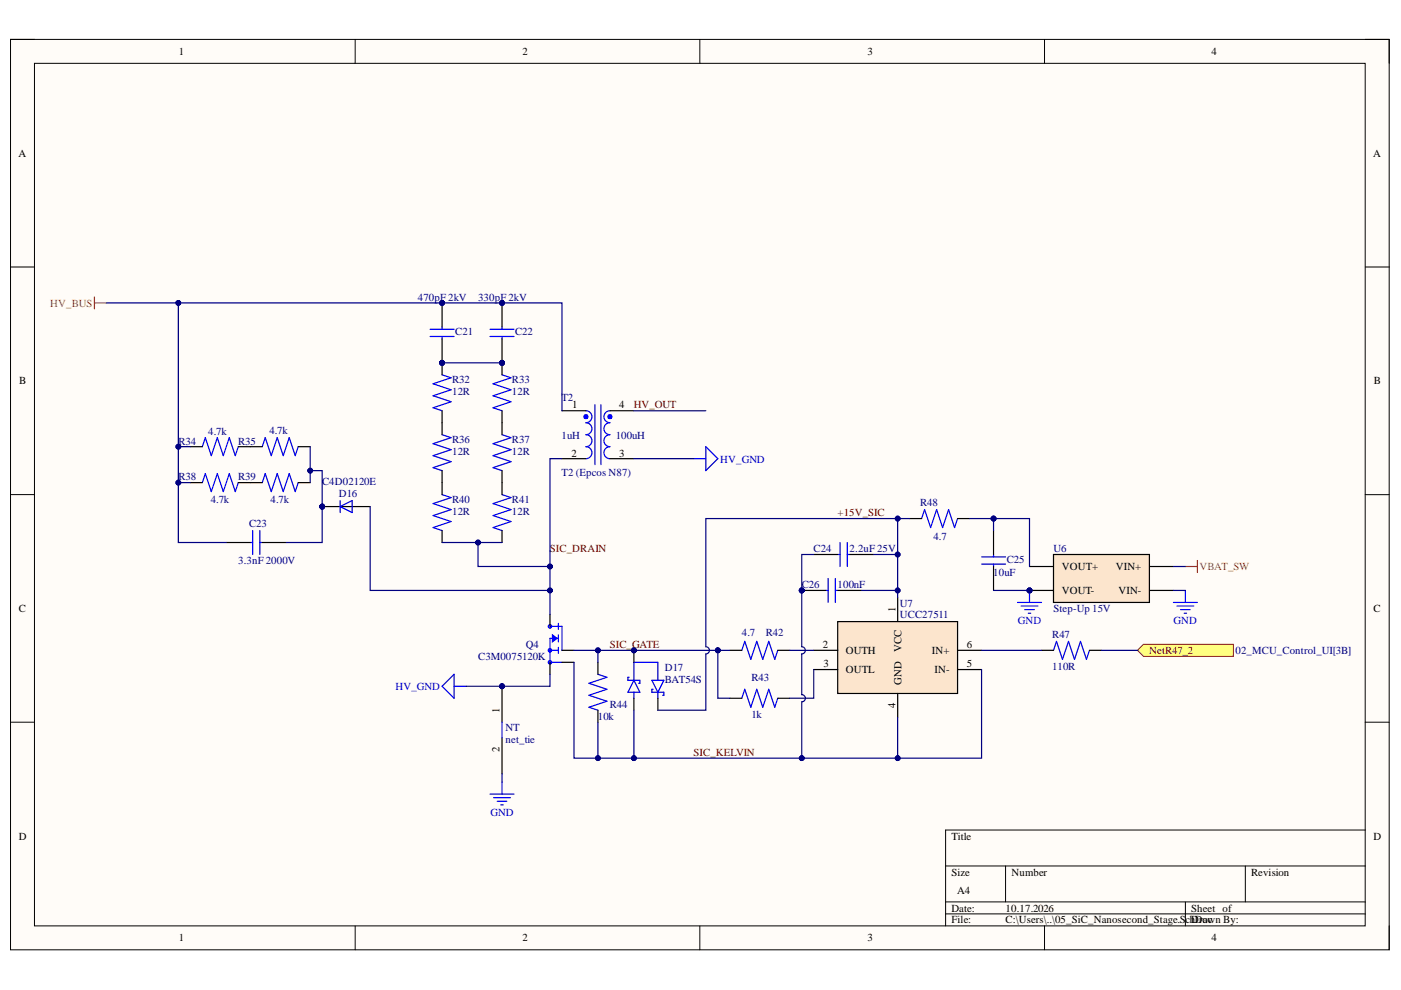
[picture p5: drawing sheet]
<svg xmlns="http://www.w3.org/2000/svg" width="297mm" height="210mm" viewBox="0 0 297 210" stroke-linecap="round" stroke-linejoin="round" font-family="sans-serif">
<defs><g id="words">
<g font-size="2.3">
<text x="37.9" y="11.7">1</text>
<text x="110.7" y="11.7">2</text>
<text x="183.9" y="11.7">3</text>
<text x="256.9" y="11.7">4</text>
<text x="3.9" y="33.3">A</text>
<text x="291.1" y="33.3">A</text>
<text x="4.1" y="81.5">B</text>
<text x="291.3" y="81.5">B</text>
<text x="121.3" y="86.6">1</text>
<text x="131.3" y="86.6">4</text>
<text x="121.2" y="96.8">2</text>
<text x="131.3" y="96.8">3</text>
<text x="225.1" y="120.9">VOUT+</text>
<text x="225.1" y="126">VOUT-</text>
<text x="236.6" y="120.9">VIN+</text>
<text x="237.2" y="126">VIN-</text>
<text x="4" y="129.8">C</text>
<text x="189.9" y="129.8" transform="rotate(-90 189.9 129.8)">1</text>
<text x="291.2" y="129.8">C</text>
<text x="174.5" y="137.4">2</text>
<text x="205" y="137.4">6</text>
<text x="174.6" y="141.4">3</text>
<text x="179.4" y="138.7">OUTH</text>
<text x="179.4" y="142.7">OUTL</text>
<text x="191.1" y="138.2" transform="rotate(-90 191.1 138.2)">VCC</text>
<text x="197.6" y="138.7">IN+</text>
<text x="198.1" y="142.7">IN-</text>
<text x="205" y="141.4">5</text>
<text x="191.1" y="145.2" transform="rotate(-90 191.1 145.2)">GND</text>
<text x="105.9" y="151.1" transform="rotate(-90 105.9 151.1)">1</text>
<text x="189.9" y="150.1" transform="rotate(-90 189.9 150.1)">4</text>
<text x="105.9" y="159.5" transform="rotate(-90 105.9 159.5)">2</text>
<text x="4" y="178">D</text>
<text x="201.7" y="178">Title</text>
<text x="291.2" y="178">D</text>
<text x="201.7" y="185.7">Size</text>
<text x="214.5" y="185.7">Number</text>
<text x="265.2" y="185.7">Revision</text>
<text x="203" y="189.5">A4</text>
<text x="201.7" y="193.3">Date:</text>
<text x="201.7" y="195.8">File:</text>
<text x="213.2" y="193.3">10.17.2026</text>
<text x="213.2" y="195.8">C:\Users\..\05_SiC_Nanosecond_Stage.S</text>
<text x="251.3" y="195.8">chDDrawn By:</text>
<text x="252.6" y="193.3">Sheet of</text>
<text x="255" y="195.8">oc</text>
<text x="37.9" y="199.6">1</text>
<text x="110.7" y="199.6">2</text>
<text x="183.9" y="199.6">3</text>
<text x="256.9" y="199.6">4</text>
</g>
<g font-size="2.3" fill="#cc4125">
<text x="10.7" y="65">HV_BUS</text>
<text x="254.3" y="120.9">VBAT_SW</text>
</g>
<g font-size="2.3" fill="#000080">
<text x="88.6" y="63.7">470pF 2kV</text>
<text x="101.4" y="63.7">330pF 2kV</text>
<text x="96.5" y="71.1">C21</text>
<text x="109.2" y="71.1">C22</text>
<text x="95.9" y="81.2">R32</text>
<text x="95.9" y="83.8">12R</text>
<text x="108.6" y="81.2">R33</text>
<text x="108.6" y="83.8">12R</text>
<text x="119" y="85">T2</text>
<text x="37.8" y="94.3">R34</text>
<text x="44.2" y="92.2">4.7k</text>
<text x="50.5" y="94.3">R35</text>
<text x="57.1" y="92">4.7k</text>
<text x="95.9" y="94">R36</text>
<text x="108.6" y="94">R37</text>
<text x="119" y="93">1uH</text>
<text x="130.5" y="93">100uH</text>
<text x="37.8" y="101.9">R38</text>
<text x="50.5" y="101.9">R39</text>
<text x="95.9" y="96.5">12R</text>
<text x="108.6" y="96.5">12R</text>
<text x="119" y="100.9">T2 (Epcos N87)</text>
<text x="44.7" y="106.7">4.7k</text>
<text x="57.4" y="106.7">4.7k</text>
<text x="68.3" y="102.9">C4D02120E</text>
<text x="71.8" y="105.4">D16</text>
<text x="95.9" y="106.7">R40</text>
<text x="108.6" y="106.7">R41</text>
<text x="195.1" y="107.3">R48</text>
<text x="52.8" y="111.8">C23</text>
<text x="95.9" y="109.2">12R</text>
<text x="108.6" y="109.2">12R</text>
<text x="50.5" y="119.6">3.3nF 2000V</text>
<text x="172.5" y="117.1">C24</text>
<text x="180.1" y="117.1">2.2uF 25V</text>
<text x="197.9" y="114.6">4.7</text>
<text x="213.5" y="119.4">C25</text>
<text x="223.4" y="117.1">U6</text>
<text x="170" y="124.7">C26</text>
<text x="177.6" y="124.7">100nF</text>
<text x="210.6" y="122.2">10uF</text>
<text x="190.8" y="128.8">U7</text>
<text x="190.8" y="131">UCC27511</text>
<text x="223.4" y="129.8">Step-Up 15V</text>
<text x="111.5" y="137.4">Q4</text>
<text x="157.3" y="134.8">4.7</text>
<text x="162.4" y="134.8">R42</text>
<text x="223.1" y="135.3">R47</text>
<text x="101.4" y="139.9">C3M0075120K</text>
<text x="141" y="142.2">D17</text>
<text x="223.1" y="142.1">110R</text>
<text x="261.9" y="138.7">02_MCU_Control_UI[3B]</text>
<text x="141" y="144.7">BAT54S</text>
<text x="159.3" y="144.5">R43</text>
<text x="107.2" y="155">NT</text>
<text x="126.7" y="152.7">10k</text>
<text x="129.3" y="150.1">R44</text>
<text x="159.3" y="152.2">1k</text>
<text x="107.2" y="157.5">net_tie</text>
</g>
<g font-size="2.3" fill="#800000">
<text x="134.4" y="86.6">HV_OUT</text>
<text x="177.6" y="109.5">+15V_SIC</text>
<text x="116.6" y="117.1">SIC_DRAIN</text>
<text x="129.3" y="137.4">SIC_GATE</text>
<text x="243.7" y="138.7">NetR47_2</text>
<text x="147" y="160.3">SIC_KELVIN</text>
</g>
<g font-size="2.3" fill="#00f">
<text x="152.7" y="98.1">HV_GND</text>
<text x="215.8" y="132.3">GND</text>
<text x="248.8" y="132.3">GND</text>
<text x="83.8" y="146.3">HV_GND</text>
<text x="104" y="173">GND</text>
</g>
</g></defs>
<path d="M2.2 8.4h292.3v193h-292.3z" fill-rule="evenodd" fill="#fffcf8"/>
<path d="M2.2 8.4h292.3v193h-292.3z" fill="none" stroke="#000" stroke-width=".21"/>
<path d="M7.3 13.4h282.1v182.9h-282.1z" fill-rule="evenodd" fill="#fffcf8"/>
<g fill="none" stroke="#000" stroke-width=".21">
<path d="M2.2 8.3h5.1M7.3 13.4h282.1v182.9h-282.1zM75.3 8.3v5.1M148.4 8.3v5.1M221.5 8.4v5M289.4 8.4h5.1v5M2.2 56.6h5.1M289.4 56.6h5.1M2.2 104.9h5.1M289.4 104.9h5.1M2.2 153.1h5.1M289.4 153.1h5.1"/>
<path d="M289.4 176h-88.9v20.3M75.3 196.3v5.1M148.4 196.3v5.1M200.5 183.6h88.9M200.5 191.2h88.9M200.5 193.8h88.9M213.2 183.6v7.6M221.5 196.3v5.1M251.3 191.2v5.1M264 183.6v7.6M294.5 196.3v5.1"/>
</g>
<path d="M20 63v2.5M20 64.2h2.6" fill="none" stroke="#cc4125" stroke-width=".25"/>
<path d="M124.2 87.1a1.27 1.27 0 0 1 1.3 1.3 1.27 1.27 0 0 1-1.3 1.2 1.27 1.27 0 0 1 1.3 1.3 1.27 1.27 0 0 1-1.3 1.3 1.27 1.27 0 0 1 1.3 1.2 1.27 1.27 0 0 1-1.3 1.3 1.27 1.27 0 0 1 1.3 1.3 1.27 1.27 0 0 1-1.3 1.2M126.1 85.8v12.7M127.4 85.8v12.7M129.3 87.1a1.27 1.27 0 0 0-1.3 1.3 1.27 1.27 0 0 0 1.3 1.2 1.27 1.27 0 0 0-1.3 1.3 1.27 1.27 0 0 0 1.3 1.3 1.27 1.27 0 0 0-1.3 1.2 1.27 1.27 0 0 0 1.3 1.3 1.27 1.27 0 0 0-1.3 1.3 1.27 1.27 0 0 0 1.3 1.2" fill="none" stroke="#00f" stroke-width=".25"/>
<g fill="none" stroke="#00f" stroke-width=".76">
<circle cx="124.2" cy="88.4" r=".13"/>
<circle cx="129.3" cy="88.4" r=".13"/>
</g>
<path d="M119.1 87.1h5.1M119.1 97.2h5.1M129.3 87.1h5.1M129.3 97.2h5.1" fill="none" stroke="#000" stroke-width=".25"/>
<circle cx="106.4" cy="76.9" r=".51" fill="#000080"/>
<circle cx="106.4" cy="76.9" r=".51" fill="none" stroke="#000080" stroke-width=".21"/>
<circle cx="106.4" cy="64.2" r=".51" fill="#000080"/>
<circle cx="106.4" cy="64.2" r=".51" fill="none" stroke="#000080" stroke-width=".21"/>
<path d="M103.9 71.3h5.1M103.9 69.8h5.1M106.4 69.3v.5M106.4 71.3v.5" fill="none" stroke="#00f" stroke-width=".25"/>
<path d="M106.4 71.8v5.1" fill="none" stroke="#000" stroke-width=".25"/>
<circle cx="106.4" cy="76.9" r=".51" fill="#000080"/>
<circle cx="106.4" cy="76.9" r=".51" fill="none" stroke="#000080" stroke-width=".21"/>
<path d="M106.4 64.2v5.1" fill="none" stroke="#000" stroke-width=".25"/>
<circle cx="106.4" cy="64.2" r=".51" fill="#000080"/>
<circle cx="106.4" cy="64.2" r=".51" fill="none" stroke="#000080" stroke-width=".21"/>
<circle cx="93.7" cy="76.9" r=".51" fill="#000080"/>
<circle cx="93.7" cy="76.9" r=".51" fill="none" stroke="#000080" stroke-width=".21"/>
<circle cx="93.7" cy="64.2" r=".51" fill="#000080"/>
<circle cx="93.7" cy="64.2" r=".51" fill="none" stroke="#000080" stroke-width=".21"/>
<path d="M91.2 71.3h5.1M91.2 69.8h5.1M93.7 69.3v.5M93.7 71.3v.5" fill="none" stroke="#00f" stroke-width=".25"/>
<path d="M93.7 71.8v5.1" fill="none" stroke="#000" stroke-width=".25"/>
<circle cx="93.7" cy="76.9" r=".51" fill="#000080"/>
<circle cx="93.7" cy="76.9" r=".51" fill="none" stroke="#000080" stroke-width=".21"/>
<path d="M93.7 64.2v5.1" fill="none" stroke="#000" stroke-width=".25"/>
<circle cx="93.7" cy="64.2" r=".51" fill="#000080"/>
<circle cx="93.7" cy="64.2" r=".51" fill="none" stroke="#000080" stroke-width=".21"/>
<circle cx="93.7" cy="76.9" r=".51" fill="#000080"/>
<circle cx="93.7" cy="76.9" r=".51" fill="none" stroke="#000080" stroke-width=".21"/>
<path d="M93.7 79.5l1.9 .6-3.8 1.3 3.8 1.2-3.8 1.3 3.8 1.3-3.8 1.3 1.9 .6" fill="none" stroke="#00f" stroke-width=".25"/>
<path d="M93.7 76.9v2.6M93.7 87.1v2.5" fill="none" stroke="#000" stroke-width=".25"/>
<circle cx="93.7" cy="76.9" r=".51" fill="#000080"/>
<circle cx="93.7" cy="76.9" r=".51" fill="none" stroke="#000080" stroke-width=".21"/>
<circle cx="106.4" cy="76.9" r=".51" fill="#000080"/>
<circle cx="106.4" cy="76.9" r=".51" fill="none" stroke="#000080" stroke-width=".21"/>
<path d="M106.4 79.5l1.9 .6-3.8 1.3 3.8 1.2-3.8 1.3 3.8 1.3-3.8 1.3 1.9 .6" fill="none" stroke="#00f" stroke-width=".25"/>
<path d="M106.4 76.9v2.6M106.4 87.1v2.5" fill="none" stroke="#000" stroke-width=".25"/>
<circle cx="106.4" cy="76.9" r=".51" fill="#000080"/>
<circle cx="106.4" cy="76.9" r=".51" fill="none" stroke="#000080" stroke-width=".21"/>
<path d="M93.7 92.2l1.9 .6-3.8 1.3 3.8 1.2-3.8 1.3 3.8 1.3-3.8 1.3 1.9 .6M106.4 92.2l1.9 .6-3.8 1.3 3.8 1.2-3.8 1.3 3.8 1.3-3.8 1.3 1.9 .6M93.7 104.9l1.9 .6-3.8 1.3 3.8 1.2-3.8 1.3 3.8 1.3-3.8 1.3 1.9 .6M106.4 104.9l1.9 .6-3.8 1.3 3.8 1.2-3.8 1.3 3.8 1.3-3.8 1.3 1.9 .6M116.6 132.8h2.5v5.1M116.6 137.9h1.8M118.4 132.2v1.2M118.4 134.6v1.5M118.4 137.3v1.2M118.4 135.3h-1.8v5.1h2.5" fill="none" stroke="#00f" stroke-width=".25"/>
<path d="M93.7 89.6v2.6M93.7 99.8v5.1M106.4 89.6v2.6M106.4 99.8v5.1M93.7 112.5v2.5M106.4 112.5v2.5" fill="none" stroke="#000" stroke-width=".25"/>
<path d="M117.1 134.6l1 .7-1 .8z" fill="#00f"/>
<g fill="none" stroke="#00f" stroke-width=".21">
<path d="M117.1 134.6l1 .7-1 .8z"/>
<circle cx="116.6" cy="137.9" r=".36"/>
<circle cx="116.6" cy="132.8" r=".36"/>
<circle cx="116.6" cy="140.4" r=".36"/>
</g>
<path d="M116.6 130.3v2.5M119.1 137.9h2.6M116.6 140.4v2.6M119.1 140.4h2.6" fill="none" stroke="#000" stroke-width=".25"/>
<circle cx="68.3" cy="107.4" r=".51" fill="#000080"/>
<circle cx="68.3" cy="107.4" r=".51" fill="none" stroke="#000080" stroke-width=".21"/>
<path d="M68.3 107.4h10.2" fill="none" stroke="#000" stroke-width=".25"/>
<circle cx="68.3" cy="107.4" r=".51" fill="#000080"/>
<circle cx="68.3" cy="107.4" r=".51" fill="none" stroke="#000080" stroke-width=".21"/>
<g fill="none" stroke="#00f" stroke-width=".25">
<path d="M42.9 94.7l.6-1.9 1.3 3.8 1.3-3.8 1.2 3.8 1.3-3.8 1.3 3.8 .6-1.9M55.6 94.7l.6-1.9 1.3 3.8 1.3-3.8 1.2 3.8 1.3-3.8 1.3 3.8 .6-1.9M42.9 102.3l.6-1.9 1.3 3.8 1.3-3.8 1.2 3.8 1.3-3.8 1.3 3.8 .6-1.9M53.1 115h.5M53.6 112.5v5.1M55.1 112.5v5.1M55.1 115h.5M55.6 102.3l.6-1.9 1.3 3.8 1.3-3.8 1.2 3.8 1.3-3.8 1.3 3.8 .6-1.9M72.1 107.4l2.6-1.3v2.6zM72.1 106.1v2.6M157.3 137.9l.6-1.9 1.3 3.8 1.3-3.8 1.2 3.8 1.3-3.8 1.3 3.8 .6-1.9M93.7 145.5l2.6-2.5v5z"/>
<path d="M96.3 145.5h2.5M126.8 143l1.9 .6-3.8 1.3 3.8 1.2-3.8 1.3 3.8 1.3-3.8 1.3 1.9 .6M157.3 148l.6-1.9 1.3 3.9 1.3-3.9 1.2 3.9 1.3-3.9 1.3 3.9 .6-2"/>
</g>
<g fill="none" stroke="#000" stroke-width=".25">
<path d="M40.4 94.7h2.5M50.5 94.7h5.1M63.2 94.7h2.6M40.4 102.3h2.5M48 115h5.1M50.5 102.3h5.1M55.6 115h5.1M63.2 102.3h2.6M154.7 137.9h2.6M164.9 137.9h2.5M126.8 140.4v2.6M126.8 150.6v2.5"/>
<path d="M154.7 148h2.6M164.9 148h2.5"/>
</g>
<circle cx="218.3" cy="125.2" r=".51" fill="#000080"/>
<circle cx="218.3" cy="125.2" r=".51" fill="none" stroke="#000080" stroke-width=".21"/>
<path d="M223.4 117.6h20.3v10.1h-20.3z" fill-rule="evenodd" fill="#fce5cd"/>
<path d="M223.4 117.6h20.3v10.1h-20.3zM218.3 120.1h5.1M218.3 125.2h5.1M243.7 120.1h5.1M243.7 125.2h5.1" fill="none" stroke="#000" stroke-width=".25"/>
<circle cx="218.3" cy="125.2" r=".51" fill="#000080"/>
<circle cx="218.3" cy="125.2" r=".51" fill="none" stroke="#000080" stroke-width=".21"/>
<circle cx="134.4" cy="137.9" r=".51" fill="#000080"/>
<circle cx="134.4" cy="137.9" r=".51" fill="none" stroke="#000080" stroke-width=".21"/>
<path d="M133.4 143.6h-.3v.6h2.6v.7h-.3M134.4 144.2l1.3 2.6h-2.6zM134.4 144.2v-3.8h5.1v3.8M134.4 146.8v1.2M138.2 144.2h2.6l-1.3 2.6zM138.5 146.1h-.3v.7h2.6v.6h-.3M139.5 146.8v1.2" fill="none" stroke="#00f" stroke-width=".25"/>
<path d="M134.4 137.9v2.5M134.4 148v2.6M139.5 148v2.6" fill="none" stroke="#000" stroke-width=".25"/>
<circle cx="134.4" cy="137.9" r=".51" fill="#000080"/>
<circle cx="134.4" cy="137.9" r=".51" fill="none" stroke="#000080" stroke-width=".21"/>
<path d="M208.1 119.6h5.1M208.1 118.1h5.1M210.6 117.6v.5M210.6 119.6v.5M248.8 127.7h5.1M249.5 128.5h3.6M250.3 129.3h2M251.1 130h.5M251.3 125.2v2.5" fill="none" stroke="#00f" stroke-width=".25"/>
<path d="M210.6 112.5v5.1M210.6 120.1v5.1" fill="none" stroke="#000" stroke-width=".25"/>
<path d="M253.9 118.8v2.6M251.3 120.1h2.6" fill="none" stroke="#cc4125" stroke-width=".25"/>
<path d="M241.2 137.9l1.2-1.3h19.1v2.6h-19.1z" fill-rule="evenodd" fill="#ffff80"/>
<path d="M241.2 137.9l1.2-1.3h19.1v2.6h-19.1z" fill="none" stroke="#800000" stroke-width=".21"/>
<circle cx="170" cy="125.2" r=".51" fill="#000080"/>
<circle cx="170" cy="125.2" r=".51" fill="none" stroke="#000080" stroke-width=".21"/>
<path d="M175.1 125.2h.5M175.6 122.7v5M177.1 122.7v5M177.1 125.2h.5" fill="none" stroke="#00f" stroke-width=".25"/>
<path d="M170 125.2h5.1M177.6 125.2h5.1" fill="none" stroke="#000" stroke-width=".25"/>
<circle cx="170" cy="125.2" r=".51" fill="#000080"/>
<circle cx="170" cy="125.2" r=".51" fill="none" stroke="#000080" stroke-width=".21"/>
<circle cx="106.4" cy="145.5" r=".51" fill="#000080"/>
<circle cx="106.4" cy="145.5" r=".51" fill="none" stroke="#000080" stroke-width=".21"/>
<path d="M106.4 145.5v7.6" fill="none" stroke="#000" stroke-width=".25"/>
<circle cx="106.4" cy="145.5" r=".51" fill="#000080"/>
<circle cx="106.4" cy="145.5" r=".51" fill="none" stroke="#000080" stroke-width=".21"/>
<path d="M106.4 156.4v7.6" fill="none" stroke="#000" stroke-width=".25"/>
<path d="M215.7 127.7h5.1M216.5 128.5h3.6M217.3 129.3h2M218 130h.5M218.3 125.2v2.5M106.4 153.1v3.3M103.9 168.4h5.1M104.7 169.1h3.5M105.4 169.9h2.1M106.2 170.7h.5M106.4 165.8v2.6" fill="none" stroke="#00f" stroke-width=".25"/>
<circle cx="218.3" cy="125.2" r=".51" fill="#000080"/>
<circle cx="218.3" cy="125.2" r=".51" fill="none" stroke="#000080" stroke-width=".21"/>
<path d="M147.1 97.2h2.5M149.6 94.7l2.6 2.5-2.6 2.6zM177.6 117.6h.5M178.1 115v5.1M179.6 115v5.1M179.6 117.6h.5M223.4 137.9l.6-1.9 1.3 3.8 1.2-3.8 1.3 3.8 1.3-3.8 1.3 3.8 .6-1.9" fill="none" stroke="#00f" stroke-width=".25"/>
<path d="M172.5 117.6h5.1M180.1 117.6h5.1M220.8 137.9h2.6M231 137.9h2.5" fill="none" stroke="#000" stroke-width=".25"/>
<path d="M177.6 131.8h25.4v15.2h-25.4z" fill-rule="evenodd" fill="#fce5cd"/>
<path d="M192.9 109.9h2.5M203 109.9h2.6M172.5 137.9h5.1M177.6 131.8h25.4v15.2h-25.4zM190.3 126.7v5.1M203 137.9h5.1M172.5 142h5.1M190.3 147v5.1M203 142h5.1" fill="none" stroke="#000" stroke-width=".25"/>
<path d="M195.4 109.9l.6-1.9 1.3 3.9 1.3-3.9 1.3 3.9 1.2-3.9 1.3 3.9 .6-2" fill="none" stroke="#00f" stroke-width=".25"/>
<path d="M93.7 76.9h12.7" fill="none" stroke="#000080" stroke-width=".25"/>
<circle cx="93.7" cy="76.9" r=".51" fill="#000080"/>
<circle cx="93.7" cy="76.9" r=".51" fill="none" stroke="#000080" stroke-width=".21"/>
<circle cx="106.4" cy="76.9" r=".51" fill="#000080"/>
<circle cx="106.4" cy="76.9" r=".51" fill="none" stroke="#000080" stroke-width=".21"/>
<path d="M22.6 64.2h96.5v22.9" fill="none" stroke="#000080" stroke-width=".25"/>
<circle cx="37.8" cy="64.2" r=".51" fill="#000080"/>
<circle cx="37.8" cy="64.2" r=".51" fill="none" stroke="#000080" stroke-width=".21"/>
<circle cx="93.7" cy="64.2" r=".51" fill="#000080"/>
<circle cx="93.7" cy="64.2" r=".51" fill="none" stroke="#000080" stroke-width=".21"/>
<circle cx="106.4" cy="64.2" r=".51" fill="#000080"/>
<circle cx="106.4" cy="64.2" r=".51" fill="none" stroke="#000080" stroke-width=".21"/>
<path d="M93.7 115h12.7" fill="none" stroke="#000080" stroke-width=".25"/>
<circle cx="101.4" cy="115" r=".51" fill="#000080"/>
<circle cx="101.4" cy="115" r=".51" fill="none" stroke="#000080" stroke-width=".21"/>
<path d="M119.1 97.2h-2.5v33.1" fill="none" stroke="#000080" stroke-width=".25"/>
<circle cx="116.6" cy="120.1" r=".51" fill="#000080"/>
<circle cx="116.6" cy="120.1" r=".51" fill="none" stroke="#000080" stroke-width=".21"/>
<circle cx="116.6" cy="125.2" r=".51" fill="#000080"/>
<circle cx="116.6" cy="125.2" r=".51" fill="none" stroke="#000080" stroke-width=".21"/>
<path d="M101.4 115v5.1h15.2" fill="none" stroke="#000080" stroke-width=".25"/>
<circle cx="116.6" cy="120.1" r=".51" fill="#000080"/>
<circle cx="116.6" cy="120.1" r=".51" fill="none" stroke="#000080" stroke-width=".21"/>
<circle cx="101.4" cy="115" r=".51" fill="#000080"/>
<circle cx="101.4" cy="115" r=".51" fill="none" stroke="#000080" stroke-width=".21"/>
<path d="M78.5 107.4v17.8h38.1" fill="none" stroke="#000080" stroke-width=".25"/>
<circle cx="116.6" cy="125.2" r=".51" fill="#000080"/>
<circle cx="116.6" cy="125.2" r=".51" fill="none" stroke="#000080" stroke-width=".21"/>
<path d="M68.3 107.4v7.6h-7.6" fill="none" stroke="#000080" stroke-width=".25"/>
<circle cx="68.3" cy="107.4" r=".51" fill="#000080"/>
<circle cx="68.3" cy="107.4" r=".51" fill="none" stroke="#000080" stroke-width=".21"/>
<path d="M65.8 94.7v7.6" fill="none" stroke="#000080" stroke-width=".25"/>
<circle cx="65.8" cy="99.8" r=".51" fill="#000080"/>
<circle cx="65.8" cy="99.8" r=".51" fill="none" stroke="#000080" stroke-width=".21"/>
<path d="M65.8 99.8h2.5v7.6" fill="none" stroke="#000080" stroke-width=".25"/>
<circle cx="65.8" cy="99.8" r=".51" fill="#000080"/>
<circle cx="65.8" cy="99.8" r=".51" fill="none" stroke="#000080" stroke-width=".21"/>
<circle cx="68.3" cy="107.4" r=".51" fill="#000080"/>
<circle cx="68.3" cy="107.4" r=".51" fill="none" stroke="#000080" stroke-width=".21"/>
<path d="M37.8 102.3h2.6" fill="none" stroke="#000080" stroke-width=".25"/>
<circle cx="37.8" cy="102.3" r=".51" fill="#000080"/>
<circle cx="37.8" cy="102.3" r=".51" fill="none" stroke="#000080" stroke-width=".21"/>
<path d="M40.4 94.7h-2.6v20.3h10.2" fill="none" stroke="#000080" stroke-width=".25"/>
<circle cx="37.8" cy="102.3" r=".51" fill="#000080"/>
<circle cx="37.8" cy="102.3" r=".51" fill="none" stroke="#000080" stroke-width=".21"/>
<circle cx="37.8" cy="94.7" r=".51" fill="#000080"/>
<circle cx="37.8" cy="94.7" r=".51" fill="none" stroke="#000080" stroke-width=".21"/>
<path d="M37.8 64.2v30.5" fill="none" stroke="#000080" stroke-width=".25"/>
<circle cx="37.8" cy="94.7" r=".51" fill="#000080"/>
<circle cx="37.8" cy="94.7" r=".51" fill="none" stroke="#000080" stroke-width=".21"/>
<circle cx="37.8" cy="64.2" r=".51" fill="#000080"/>
<circle cx="37.8" cy="64.2" r=".51" fill="none" stroke="#000080" stroke-width=".21"/>
<path d="M116.6 143v2.5h-17.8" fill="none" stroke="#000080" stroke-width=".25"/>
<circle cx="106.4" cy="145.5" r=".51" fill="#000080"/>
<circle cx="106.4" cy="145.5" r=".51" fill="none" stroke="#000080" stroke-width=".21"/>
<path d="M134.4 87.1h15.2M121.7 137.9h30.5" fill="none" stroke="#000080" stroke-width=".25"/>
<circle cx="126.8" cy="137.9" r=".51" fill="#000080"/>
<circle cx="126.8" cy="137.9" r=".51" fill="none" stroke="#000080" stroke-width=".21"/>
<circle cx="134.4" cy="137.9" r=".51" fill="#000080"/>
<circle cx="134.4" cy="137.9" r=".51" fill="none" stroke="#000080" stroke-width=".21"/>
<circle cx="152.2" cy="137.9" r=".51" fill="#000080"/>
<circle cx="152.2" cy="137.9" r=".51" fill="none" stroke="#000080" stroke-width=".21"/>
<path d="M126.8 137.9v2.5M167.4 137.9h5.1M172.5 142v6h-5.1" fill="none" stroke="#000080" stroke-width=".25"/>
<circle cx="126.8" cy="137.9" r=".51" fill="#000080"/>
<circle cx="126.8" cy="137.9" r=".51" fill="none" stroke="#000080" stroke-width=".21"/>
<path d="M121.7 140.4v20.3h86.4v-18.7" fill="none" stroke="#000080" stroke-width=".25"/>
<circle cx="126.8" cy="160.7" r=".51" fill="#000080"/>
<circle cx="126.8" cy="160.7" r=".51" fill="none" stroke="#000080" stroke-width=".21"/>
<circle cx="134.4" cy="160.7" r=".51" fill="#000080"/>
<circle cx="134.4" cy="160.7" r=".51" fill="none" stroke="#000080" stroke-width=".21"/>
<circle cx="170" cy="160.7" r=".51" fill="#000080"/>
<circle cx="170" cy="160.7" r=".51" fill="none" stroke="#000080" stroke-width=".21"/>
<circle cx="190.3" cy="160.7" r=".51" fill="#000080"/>
<circle cx="190.3" cy="160.7" r=".51" fill="none" stroke="#000080" stroke-width=".21"/>
<path d="M126.8 153.1v7.6" fill="none" stroke="#000080" stroke-width=".25"/>
<circle cx="126.8" cy="160.7" r=".51" fill="#000080"/>
<circle cx="126.8" cy="160.7" r=".51" fill="none" stroke="#000080" stroke-width=".21"/>
<path d="M134.4 150.6v10.1" fill="none" stroke="#000080" stroke-width=".25"/>
<circle cx="134.4" cy="160.7" r=".51" fill="#000080"/>
<circle cx="134.4" cy="160.7" r=".51" fill="none" stroke="#000080" stroke-width=".21"/>
<path d="M152.2 137.9h2.5" fill="none" stroke="#000080" stroke-width=".25"/>
<circle cx="152.2" cy="137.9" r=".51" fill="#000080"/>
<circle cx="152.2" cy="137.9" r=".51" fill="none" stroke="#000080" stroke-width=".21"/>
<path d="M152.2 137.9v10.1h2.5" fill="none" stroke="#000080" stroke-width=".25"/>
<circle cx="152.2" cy="137.9" r=".51" fill="#000080"/>
<circle cx="152.2" cy="137.9" r=".51" fill="none" stroke="#000080" stroke-width=".21"/>
<path d="M210.6 109.9v2.6" fill="none" stroke="#000080" stroke-width=".25"/>
<circle cx="210.7" cy="109.9" r=".51" fill="#000080"/>
<circle cx="210.7" cy="109.9" r=".51" fill="none" stroke="#000080" stroke-width=".21"/>
<path d="M248.8 125.2h2.5M248.8 120.1h2.5M190.3 152.1v8.6" fill="none" stroke="#000080" stroke-width=".25"/>
<circle cx="190.3" cy="160.7" r=".51" fill="#000080"/>
<circle cx="190.3" cy="160.7" r=".51" fill="none" stroke="#000080" stroke-width=".21"/>
<path d="M170 125.2v11.9a.76 .76 0 0 1 .7 .8 .76 .76 0 0 1-.7 .8v8.6a.76 .76 0 0 1 .7 .7 .76 .76 0 0 1-.7 .8v11.9" fill="none" stroke="#000080" stroke-width=".25"/>
<circle cx="170" cy="125.2" r=".51" fill="#000080"/>
<circle cx="170" cy="125.2" r=".51" fill="none" stroke="#000080" stroke-width=".21"/>
<circle cx="170" cy="160.7" r=".51" fill="#000080"/>
<circle cx="170" cy="160.7" r=".51" fill="none" stroke="#000080" stroke-width=".21"/>
<path d="M182.7 125.2h7.6" fill="none" stroke="#000080" stroke-width=".25"/>
<circle cx="190.3" cy="125.2" r=".51" fill="#000080"/>
<circle cx="190.3" cy="125.2" r=".51" fill="none" stroke="#000080" stroke-width=".21"/>
<path d="M190.3 109.9v16.8" fill="none" stroke="#000080" stroke-width=".25"/>
<circle cx="190.3" cy="125.2" r=".51" fill="#000080"/>
<circle cx="190.3" cy="125.2" r=".51" fill="none" stroke="#000080" stroke-width=".21"/>
<circle cx="190.3" cy="117.6" r=".51" fill="#000080"/>
<circle cx="190.3" cy="117.6" r=".51" fill="none" stroke="#000080" stroke-width=".21"/>
<circle cx="190.3" cy="109.9" r=".51" fill="#000080"/>
<circle cx="190.3" cy="109.9" r=".51" fill="none" stroke="#000080" stroke-width=".21"/>
<path d="M185.2 117.6h5.1" fill="none" stroke="#000080" stroke-width=".25"/>
<circle cx="190.3" cy="117.6" r=".51" fill="#000080"/>
<circle cx="190.3" cy="117.6" r=".51" fill="none" stroke="#000080" stroke-width=".21"/>
<path d="M172.5 117.6h-2.5v7.6" fill="none" stroke="#000080" stroke-width=".25"/>
<circle cx="170" cy="125.2" r=".51" fill="#000080"/>
<circle cx="170" cy="125.2" r=".51" fill="none" stroke="#000080" stroke-width=".21"/>
<path d="M210.6 125.2h7.7" fill="none" stroke="#000080" stroke-width=".25"/>
<circle cx="218.3" cy="125.2" r=".51" fill="#000080"/>
<circle cx="218.3" cy="125.2" r=".51" fill="none" stroke="#000080" stroke-width=".21"/>
<path d="M134.4 97.2h12.7M192.9 109.9h-43.3v27.2a.76 .76 0 0 1 .8 .8 .76 .76 0 0 1-.8 .8v11.9h-10.1M208.1 137.9h12.7M233.5 137.9h7.7M106.4 164v1.8" fill="none" stroke="#000080" stroke-width=".25"/>
<circle cx="190.3" cy="109.9" r=".51" fill="#000080"/>
<circle cx="190.3" cy="109.9" r=".51" fill="none" stroke="#000080" stroke-width=".21"/>
<path d="M205.6 109.9h5" fill="none" stroke="#000080" stroke-width=".25"/>
<circle cx="210.7" cy="109.9" r=".51" fill="#000080"/>
<circle cx="210.7" cy="109.9" r=".51" fill="none" stroke="#000080" stroke-width=".21"/>
<path d="M210.6 109.9h7.7v10.2" fill="none" stroke="#000080" stroke-width=".25"/>
<circle cx="210.7" cy="109.9" r=".51" fill="#000080"/>
<circle cx="210.7" cy="109.9" r=".51" fill="none" stroke="#000080" stroke-width=".21"/>
<use href="#words"/>
</svg>
